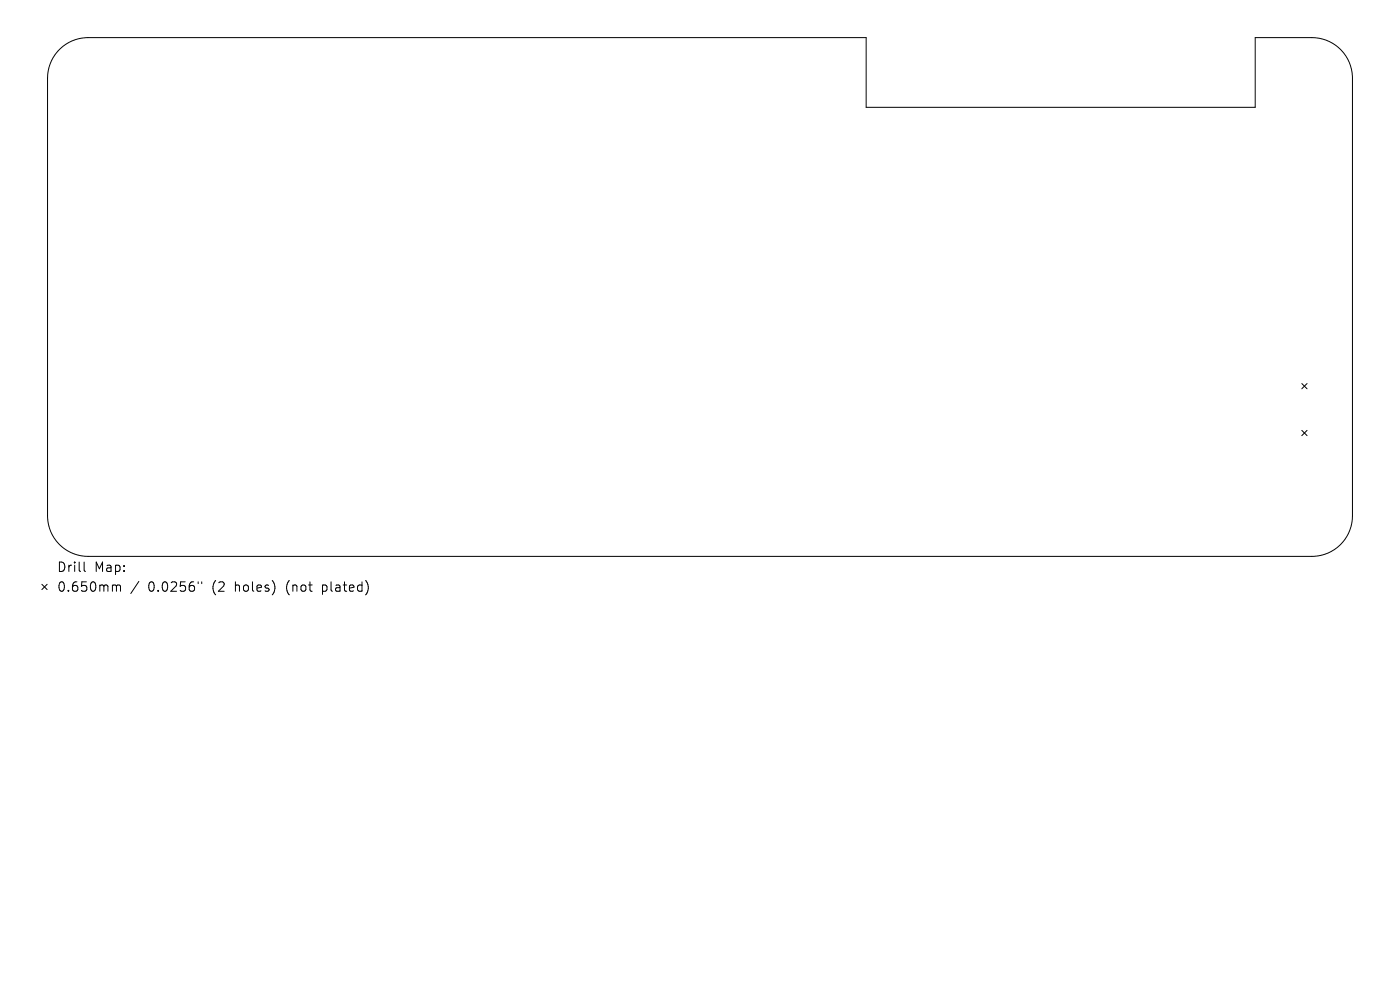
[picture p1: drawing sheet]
<svg xmlns="http://www.w3.org/2000/svg" width="297mm" height="210mm" viewBox="0 0 297 210" stroke-linecap="round" stroke-linejoin="round" font-family="sans-serif">
<defs><g id="words">
<g font-size="2.8">
<text x="12" y="121.6">Drill</text>
<text x="12" y="125.8">0.650mm</text>
<text x="20" y="121.6">Map:</text>
<text x="31.4" y="125.8">0.0256&quot;</text>
<text x="45.2" y="125.8">(2</text>
<text x="50.1" y="125.8">holes)</text>
<text x="61.2" y="125.8">(not</text>
<text x="69" y="125.8">plated)</text>
</g>
</g></defs>
<g fill="none" stroke="#000" stroke-width=".21">
<path d="M12.7 10.4a8.6 8.6 0 0 1 6-2.4h165v14.8h82.6v-14.8h12a8.6 8.6 0 0 1 8.6 8.6v92.8a8.6 8.6 0 0 1-8.6 8.6h-259.6a8.6 8.6 0 0 1-8.6-8.6v-92.8a8.6 8.6 0 0 1 2.6-6.2zM276.2 81.4l1.1 1.1M276.2 91.3l1.1 1.1M277.3 81.4l-1.1 1.1M277.3 91.3l-1.1 1.1M17.8 119.2v1.7l.3 .3M8.9 124l1.1 1.1M10 124l-1.1 1.1M24.1 124.1h.3l.3 .3M24.7 124.4l.3-.3 .5 .1 .1 1.2M24.7 124.4v1M29.5 123.3l-1.7 2.6"/>
<path d="M42 123.4v.4M42.8 123.4v.4"/>
</g>
<use href="#words"/>
</svg>
